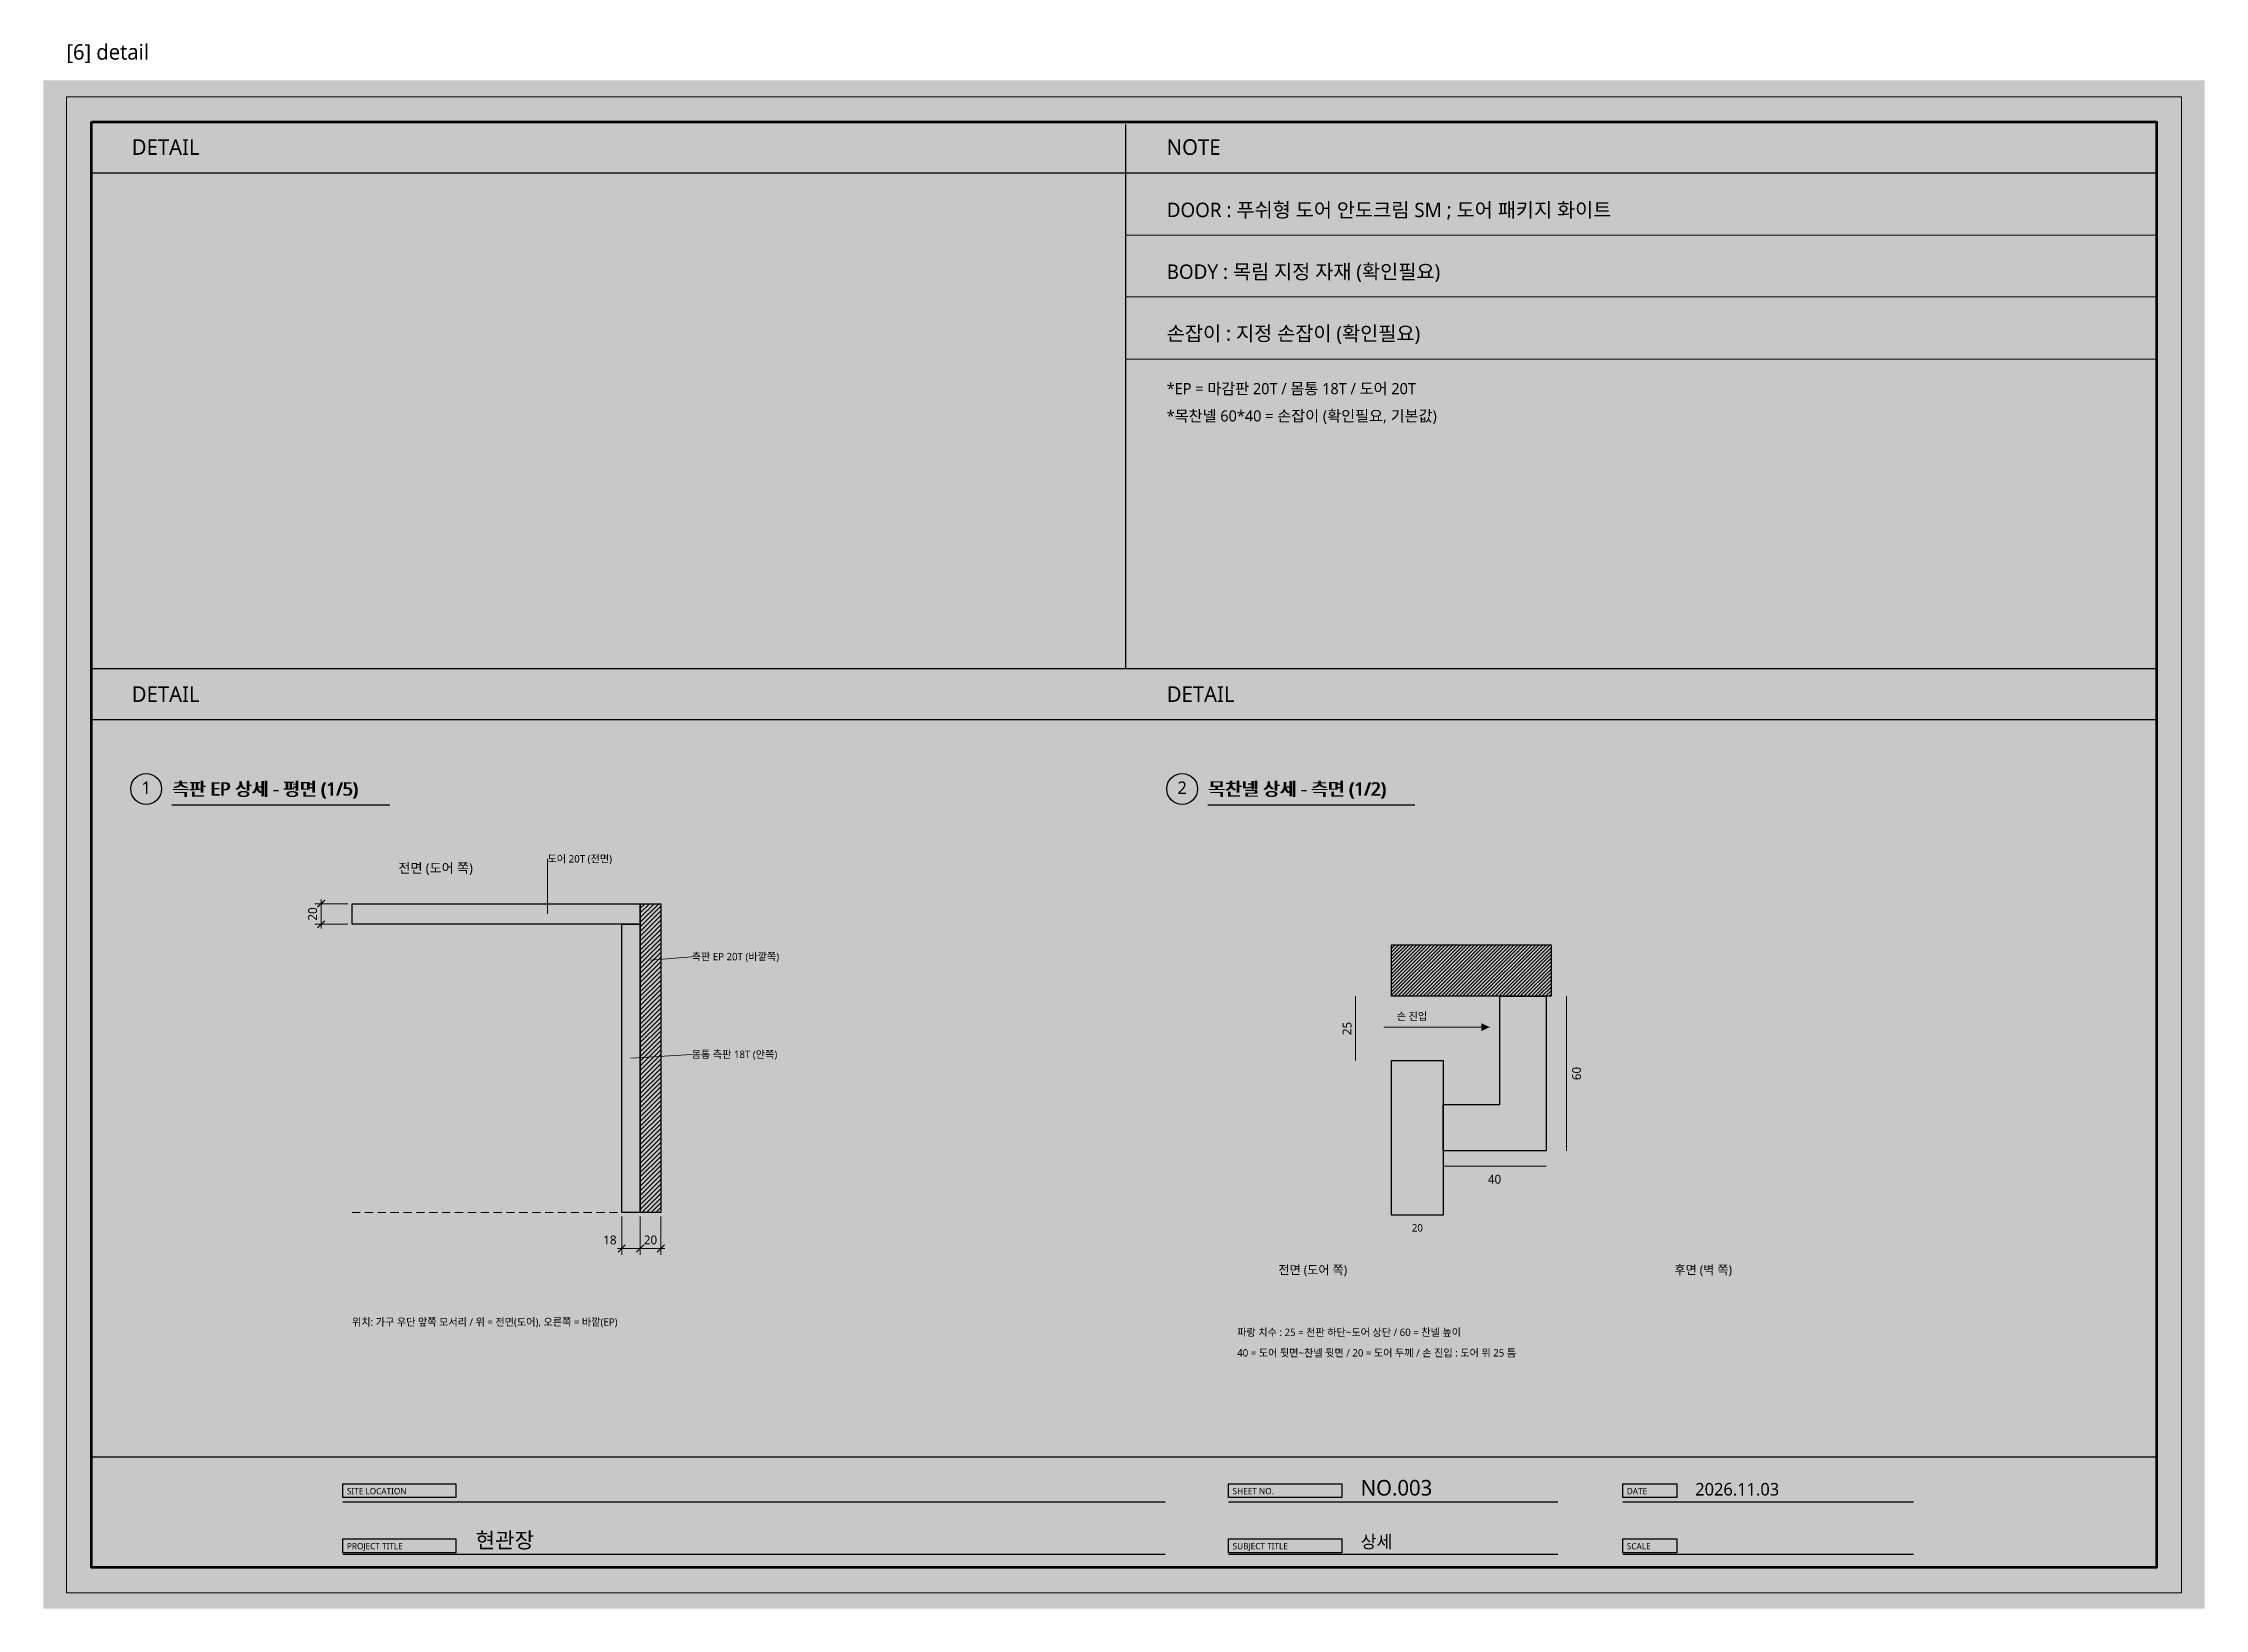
# Model space of a CAD drawing. Header units: millimetres. Extents: x 0 to 3420, y 0 to 304.
# Drawn here: x 2500 to 2920, y 0 to 304.2 of the extents above; entities that cross this region are included whole.
import ezdxf
from ezdxf.enums import TextEntityAlignment as Align

# ---------------------------------------------------------------- set-up
doc = ezdxf.new("R2010")
doc.units = ezdxf.units.MM
for name, color, linetype, lineweight, true_color in [('BG', 7, 'Continuous', 0, 0xffffff), ('DIM', 7, 'Continuous', 13, 0x969696), ('FRAME', 7, 'Continuous', 100, 0x000000), ('NOTE_BLUE', 7, 'Continuous', 9, 0x0000ff), ('NOTE_RED', 7, 'Continuous', 25, 0xde0038), ('OUTLINE', 7, 'Continuous', 25, 0x000000), ('SHEET_FRAME_INFO', 7, 'Continuous', 0, 0x5a5a5a), ('TEXT', 7, 'Continuous', 13, 0x000000), ('THIN', 7, 'Continuous', 5, 0x6e6e6e)]:
    doc.layers.add(name, color=color, linetype=linetype, lineweight=lineweight, true_color=true_color)
doc.styles.add('MALGUN', font='malgun.ttf')

msp = doc.modelspace()

# ---------------------------------------------------------------- linework, layer by layer
at = {"layer": 'BG', "lineweight": 0, "true_color": 0xffffff}
msp.add_solid([(2500, 0), (2920, 0), (2500, 297), (2920, 297)], dxfattribs=at)
at = {"layer": 'DIM', "lineweight": 13, "true_color": 0x969696}
for p, q in [((2559.2, 137), (2552.8, 137)), ((2554, 137.8), (2554, 132.2)), ((2559.2, 133), (2552.8, 133)), ((2612.4, 76.2), (2612.4, 68.8)), ((2616, 76.2), (2616, 68.8)), ((2620, 76.2), (2620, 68.8)), ((2611.6, 70), (2620.8, 70))]:
    msp.add_line(p, q, dxfattribs=at)
at = {"layer": 'DIM', "lineweight": 13, "true_color": 0x5a5a5a}
for p, q in [((2553.3, 136.3), (2554.7, 137.7)), ((2553.3, 132.3), (2554.7, 133.7)), ((2611.7, 69.3), (2613.1, 70.7)), ((2615.3, 69.3), (2616.7, 70.7)), ((2619.3, 69.3), (2620.7, 70.7))]:
    msp.add_line(p, q, dxfattribs=at)
at = {"layer": 'FRAME', "lineweight": 25, "true_color": 0x000000}
for p, q in [((2710.3, 288.4), (2710.3, 182.7)), ((2509.4, 279), (2910.6, 279)), ((2509.4, 182.7), (2910.6, 182.7)), ((2509.4, 172.8), (2910.6, 172.8)), ((2525, 156.2), (2567.336, 156.2)), ((2726.3, 156.2), (2766.512, 156.2)), ((2509.4, 29.5), (2910.6, 29.5))]:
    msp.add_line(p, q, dxfattribs=at)
at = {"layer": 'FRAME', "lineweight": 13, "true_color": 0x000000}
for p, q in [((2710.3, 266.9), (2910.6, 266.9)), ((2710.3, 254.9), (2910.6, 254.9)), ((2710.3, 242.8), (2910.6, 242.8))]:
    msp.add_line(p, q, dxfattribs=at)
msp.add_lwpolyline([(2504.5, 293.8), (2915.5, 293.8), (2915.5, 3.1), (2504.5, 3.1)], close=True, dxfattribs=at)
at = {"layer": 'FRAME', "lineweight": 100, "true_color": 0x000000}
msp.add_lwpolyline([(2509.4, 288.9), (2910.6, 288.9), (2910.6, 8), (2509.4, 8)], close=True, dxfattribs=at)
at = {"layer": 'FRAME', "lineweight": 0, "true_color": 0x555555}
for points in [[(2558.2, 24.3), (2580.2, 24.3), (2558.2, 21.6), (2580.2, 21.6)], [(2730.3, 24.3), (2752.3, 24.3), (2730.3, 21.6), (2752.3, 21.6)], [(2806.9, 24.3), (2817.4, 24.3), (2806.9, 21.6), (2817.4, 21.6)], [(2558.2, 13.6), (2580.2, 13.6), (2558.2, 10.9), (2580.2, 10.9)], [(2730.3, 13.6), (2752.3, 13.6), (2730.3, 10.9), (2752.3, 10.9)], [(2806.9, 13.6), (2817.4, 13.6), (2806.9, 10.9), (2817.4, 10.9)]]:
    msp.add_solid(points, dxfattribs=at)
at = {"layer": 'NOTE_BLUE', "lineweight": 9, "true_color": 0x0000ff}
for p, q in [((2598, 145.7), (2598, 135)), ((2626, 126.7), (2618, 126)), ((2755, 119), (2755, 106.5)), ((2796, 119), (2796, 89)), ((2760.5, 113), (2781, 113)), ((2626, 107.7), (2614.2, 107)), ((2772, 86), (2792, 86))]:
    msp.add_line(p, q, dxfattribs=at)
at = {"layer": 'OUTLINE', "lineweight": 25, "true_color": 0x000000}
for p, q in [((2558.2, 20.8), (2718, 20.8)), ((2730.3, 20.8), (2794.3, 20.8)), ((2806.9, 20.8), (2863.4, 20.8)), ((2558.2, 10.6), (2718, 10.6)), ((2730.3, 10.6), (2794.3, 10.6)), ((2806.9, 10.6), (2863.4, 10.6))]:
    msp.add_line(p, q, dxfattribs=at)
for points in [[(2560, 137), (2616, 137), (2616, 133), (2560, 133)], [(2616, 137), (2620, 137), (2620, 77), (2616, 77)], [(2612.4, 133), (2616, 133), (2616, 77), (2612.4, 77)], [(2762, 129), (2793, 129), (2793, 119), (2762, 119)], [(2783, 119), (2792, 119), (2792, 89), (2772, 89), (2772, 98), (2783, 98)], [(2762, 106.5), (2772, 106.5), (2772, 76.5), (2762, 76.5)], [(2558.2, 24.3), (2580.2, 24.3), (2580.2, 21.6), (2558.2, 21.6)], [(2730.3, 24.3), (2752.3, 24.3), (2752.3, 21.6), (2730.3, 21.6)], [(2806.9, 24.3), (2817.4, 24.3), (2817.4, 21.6), (2806.9, 21.6)], [(2558.2, 13.6), (2580.2, 13.6), (2580.2, 10.9), (2558.2, 10.9)], [(2730.3, 13.6), (2752.3, 13.6), (2752.3, 10.9), (2730.3, 10.9)], [(2806.9, 13.6), (2817.4, 13.6), (2817.4, 10.9), (2806.9, 10.9)]]:
    msp.add_lwpolyline(points, close=True, dxfattribs=at)
for centre in [(2520, 159.3), (2721.3, 159.3)]:
    msp.add_circle(centre, 3, dxfattribs=at)
at = {"layer": 'OUTLINE', "lineweight": 0, "true_color": 0x000000}
for points in [[(2565.7, 140), (2565, 150), (2562.9, 145.5)], [(2565.7, 140), (2567.1, 145.5), (2565, 150)], [(2565.7, 140), (2562.9, 145.5), (2564.3, 145.5)], [(2565.7, 140), (2564.3, 145.5), (2564.3, 140)], [(2565.7, 140), (2565.7, 145.5), (2567.1, 145.5)]]:
    msp.add_solid(points, dxfattribs=at)
at = {"layer": 'OUTLINE', "lineweight": 0, "true_color": 0xe1e1e1}
for points in [[(2568, 145.34), (2586.614, 145.34), (2568, 142.09), (2586.614, 142.09)], [(2739, 67.16), (2756.336, 67.16), (2739, 64.16), (2756.336, 64.16)], [(2815.944, 67.16), (2831, 67.16), (2815.944, 64.16), (2831, 64.16)]]:
    msp.add_solid(points, dxfattribs=at)
at = {"layer": 'OUTLINE', "lineweight": 0, "true_color": 0x0000ff}
msp.add_solid([(2781, 113), (2779.4, 113.8), (2779.4, 112.2)], dxfattribs=at)
at = {"layer": 'THIN', "lineweight": 5, "true_color": 0xa5a5a5}
for p, q in [((2616, 136.1), (2616.9, 137)), ((2616, 135.2), (2617.8, 137)), ((2616, 134.3), (2618.7, 137)), ((2616, 133.4), (2619.6, 137)), ((2616, 132.5), (2620, 136.5)), ((2616, 131.6), (2620, 135.6)), ((2616, 130.7), (2620, 134.7)), ((2616, 129.8), (2620, 133.8)), ((2616, 128.9), (2620, 132.9)), ((2616, 128), (2620, 132)), ((2616, 127.1), (2620, 131.1)), ((2616, 126.2), (2620, 130.2)), ((2616, 125.3), (2620, 129.3)), ((2616, 124.4), (2620, 128.4)), ((2616, 123.5), (2620, 127.5)), ((2616, 122.6), (2620, 126.6)), ((2762, 128.3), (2762.7, 129)), ((2762, 127.6), (2763.4, 129)), ((2762, 126.9), (2764.1, 129)), ((2762, 126.2), (2764.8, 129)), ((2762, 125.5), (2765.5, 129)), ((2762, 124.8), (2766.2, 129)), ((2762, 124.1), (2766.9, 129)), ((2762, 123.4), (2767.6, 129)), ((2762, 122.7), (2768.3, 129)), ((2762, 122), (2769, 129)), ((2762, 121.3), (2769.7, 129)), ((2762, 120.6), (2770.4, 129)), ((2762, 119.9), (2771.1, 129)), ((2762, 119.2), (2771.8, 129)), ((2762.5, 119), (2772.5, 129)), ((2763.2, 119), (2773.2, 129)), ((2763.9, 119), (2773.9, 129)), ((2764.6, 119), (2774.6, 129)), ((2765.3, 119), (2775.3, 129)), ((2766, 119), (2776, 129)), ((2766.7, 119), (2776.7, 129)), ((2767.4, 119), (2777.4, 129)), ((2768.1, 119), (2778.1, 129)), ((2768.8, 119), (2778.8, 129)), ((2769.5, 119), (2779.5, 129)), ((2770.2, 119), (2780.2, 129)), ((2770.9, 119), (2780.9, 129)), ((2771.6, 119), (2781.6, 129)), ((2772.3, 119), (2782.3, 129)), ((2773, 119), (2783, 129)), ((2773.7, 119), (2783.7, 129)), ((2774.4, 119), (2784.4, 129)), ((2775.1, 119), (2785.1, 129)), ((2775.8, 119), (2785.8, 129)), ((2776.5, 119), (2786.5, 129)), ((2777.2, 119), (2787.2, 129)), ((2777.9, 119), (2787.9, 129)), ((2778.6, 119), (2788.6, 129)), ((2779.3, 119), (2789.3, 129)), ((2780, 119), (2790, 129)), ((2780.7, 119), (2790.7, 129)), ((2781.4, 119), (2791.4, 129)), ((2782.1, 119), (2792.1, 129)), ((2782.8, 119), (2792.8, 129)), ((2783.5, 119), (2793, 128.5)), ((2784.2, 119), (2793, 127.8)), ((2784.9, 119), (2793, 127.1)), ((2785.6, 119), (2793, 126.4)), ((2616, 121.7), (2620, 125.7)), ((2616, 120.8), (2620, 124.8)), ((2616, 119.9), (2620, 123.9)), ((2616, 119), (2620, 123)), ((2616, 118.1), (2620, 122.1)), ((2786.3, 119), (2793, 125.7)), ((2787, 119), (2793, 125)), ((2787.7, 119), (2793, 124.3)), ((2788.4, 119), (2793, 123.6)), ((2789.1, 119), (2793, 122.9)), ((2789.8, 119), (2793, 122.2)), ((2616, 117.2), (2620, 121.2)), ((2616, 116.3), (2620, 120.3)), ((2616, 115.4), (2620, 119.4)), ((2616, 114.5), (2620, 118.5)), ((2790.5, 119), (2793, 121.5)), ((2791.2, 119), (2793, 120.8)), ((2791.9, 119), (2793, 120.1)), ((2792.6, 119), (2793, 119.4)), ((2616, 113.6), (2620, 117.6)), ((2616, 112.7), (2620, 116.7)), ((2616, 111.8), (2620, 115.8)), ((2616, 110.9), (2620, 114.9)), ((2616, 110), (2620, 114)), ((2616, 109.1), (2620, 113.1)), ((2616, 108.2), (2620, 112.2)), ((2616, 107.3), (2620, 111.3)), ((2616, 106.4), (2620, 110.4)), ((2616, 105.5), (2620, 109.5)), ((2616, 104.6), (2620, 108.6)), ((2616, 103.7), (2620, 107.7)), ((2616, 102.8), (2620, 106.8)), ((2616, 101.9), (2620, 105.9)), ((2616, 101), (2620, 105)), ((2616, 100.1), (2620, 104.1)), ((2616, 99.2), (2620, 103.2)), ((2616, 98.3), (2620, 102.3)), ((2616, 97.4), (2620, 101.4)), ((2616, 96.5), (2620, 100.5)), ((2616, 95.6), (2620, 99.6)), ((2616, 94.7), (2620, 98.7)), ((2616, 93.8), (2620, 97.8)), ((2616, 92.9), (2620, 96.9)), ((2616, 92), (2620, 96)), ((2616, 91.1), (2620, 95.1)), ((2616, 90.2), (2620, 94.2)), ((2616, 89.3), (2620, 93.3)), ((2616, 88.4), (2620, 92.4)), ((2616, 87.5), (2620, 91.5)), ((2616, 86.6), (2620, 90.6)), ((2616, 85.7), (2620, 89.7)), ((2616, 84.8), (2620, 88.8)), ((2616, 83.9), (2620, 87.9)), ((2616, 83), (2620, 87)), ((2616, 82.1), (2620, 86.1)), ((2616, 81.2), (2620, 85.2)), ((2616, 80.3), (2620, 84.3)), ((2616, 79.4), (2620, 83.4)), ((2616, 78.5), (2620, 82.5)), ((2616, 77.6), (2620, 81.6)), ((2616.3, 77), (2620, 80.7)), ((2617.2, 77), (2620, 79.8)), ((2618.1, 77), (2620, 78.9)), ((2619, 77), (2620, 78)), ((2619.9, 77), (2620, 77.1))]:
    msp.add_line(p, q, dxfattribs=at)
at = {"layer": 'THIN', "lineweight": 5, "true_color": 0x6e6e6e}
for p, q in [((2560, 77), (2561.6, 77)), ((2562.5, 77), (2564.1, 77)), ((2565, 77), (2566.6, 77)), ((2567.5, 77), (2569.1, 77)), ((2570, 77), (2571.6, 77)), ((2572.5, 77), (2574.1, 77)), ((2575, 77), (2576.6, 77)), ((2577.5, 77), (2579.1, 77)), ((2580, 77), (2581.6, 77)), ((2582.5, 77), (2584.1, 77)), ((2585, 77), (2586.6, 77)), ((2587.5, 77), (2589.1, 77)), ((2590, 77), (2591.6, 77)), ((2592.5, 77), (2594.1, 77)), ((2595, 77), (2596.6, 77)), ((2597.5, 77), (2599.1, 77)), ((2600, 77), (2601.6, 77)), ((2602.5, 77), (2604.1, 77)), ((2605, 77), (2606.6, 77)), ((2607.5, 77), (2609.1, 77)), ((2610, 77), (2611.6, 77)), ((2612.5, 77), (2614.1, 77)), ((2615, 77), (2616.6, 77)), ((2617.5, 77), (2619.1, 77))]:
    msp.add_line(p, q, dxfattribs=at)

# ---------------------------------------------------------------- texts
at = {"layer": 'NOTE_BLUE', "true_color": 0x0000ff, "style": 'MALGUN'}
for s, height, p in [('*EP = 마감판 20T / 몸통 18T / 도어 20T', 2.16, (2718.3, 236)), ('도어 20T (전면)', 1.44, (2598, 145)), ('측판 EP 20T (바깥쪽)', 1.44, (2626, 126)), ('손 진입', 1.44, (2763, 114.4)), ('몸통 측판 18T (안쪽)', 1.44, (2626, 107)), ('파랑 치수 : 25 = 천판 하단~도어 상단 / 60 = 찬넬 높이', 1.44, (2732, 53)), ('40 = 도어 뒷면~찬넬 뒷면 / 20 = 도어 두께 / 손 진입 : 도어 위 25 틈', 1.44, (2732, 49))]:
    msp.add_text(s, height=height, dxfattribs=at).set_placement(p)
for s, p in [('25', (2754.2, 112.75)), ('60', (2798.8, 104))]:
    msp.add_text(s, height=1.728, rotation=90, dxfattribs=at).set_placement(p, align=Align.CENTER)
for s, height, p in [('40', 1.728, (2782, 82.6)), ('20', 1.44, (2767, 73.3))]:
    msp.add_text(s, height=height, dxfattribs=at).set_placement(p, align=Align.CENTER)
at = {"layer": 'NOTE_RED', "true_color": 0xde0038, "style": 'MALGUN'}
for s, height, p in [('손잡이 : 지정 손잡이 (확인필요)', 2.808, (2718.3, 246.4)), ('*목찬넬 60*40 = 손잡이 (확인필요, 기본값)', 2.16, (2718.3, 230.7))]:
    msp.add_text(s, height=height, dxfattribs=at).set_placement(p)
at = {"layer": 'SHEET_FRAME_INFO', "true_color": 0x5a5a5a, "style": 'MALGUN'}
msp.add_text('[6] detail', height=3, dxfattribs=at).set_placement((2504.5, 301))
at = {"layer": 'TEXT', "true_color": 0x000000, "style": 'MALGUN'}
for s, height, p in [('DETAIL', 3.024, (2517.2, 282.5)), ('NOTE', 3.024, (2718.3, 282.5)), ('DOOR : 푸쉬형 도어^J안도크림 SM ; 도어 패키지^J화이트', 2.808, (2718.3, 270.4)), ('BODY : 목림 지정 자재 (확인필요)', 2.808, (2718.3, 258.4)), ('DETAIL', 3.024, (2517.2, 176.2)), ('DETAIL', 3.024, (2718.3, 176.2)), ('측판 EP 상세 - 평면 (1/5)', 2.592, (2525, 158)), ('측판 EP 상세 - 평면 (1/5)', 2.592, (2525.2, 158)), ('목찬넬 상세 - 측면 (1/2)', 2.592, (2726.3, 158)), ('목찬넬 상세 - 측면 (1/2)', 2.592, (2726.5, 158)), ('전면 (도어 쪽)', 1.872, (2569, 143)), ('전면 (도어 쪽)', 1.728, (2740, 65)), ('후면 (벽 쪽)', 1.728, (2816.944, 65)), ('위치: 가구 우단 앞쪽 모서리 / 위 = 전면(도어), 오른쪽 = 바깥(EP)', 1.44, (2560, 55)), ('NO.003', 3.024, (2756, 22)), ('2026.11.03', 2.448, (2821, 22)), ('현관장', 3.024, (2584, 11.8)), ('상세', 2.448, (2756, 11.8))]:
    msp.add_text(s, height=height, dxfattribs=at).set_placement(p)
for s, height, p in [('1', 2.448, (2520, 158.3)), ('2', 2.448, (2721.3, 158.3)), ('18', 1.728, (2610.112, 70.8)), ('20', 1.728, (2618, 70.8))]:
    msp.add_text(s, height=height, dxfattribs=at).set_placement(p, align=Align.CENTER)
msp.add_text('20', height=1.728, rotation=90, dxfattribs=at).set_placement((2553.2, 135), align=Align.CENTER)
at = {"layer": 'TEXT', "true_color": 0xffffff, "style": 'MALGUN'}
for s, p in [('SITE LOCATION', (2559, 22.25)), ('SHEET NO.', (2731.1, 22.25)), ('DATE', (2807.7, 22.25)), ('PROJECT TITLE', (2559, 11.55)), ('SUBJECT TITLE', (2731.1, 11.55)), ('SCALE', (2807.7, 11.55))]:
    msp.add_text(s, height=1.224, dxfattribs=at).set_placement(p)

doc.saveas('drawing.dxf')
